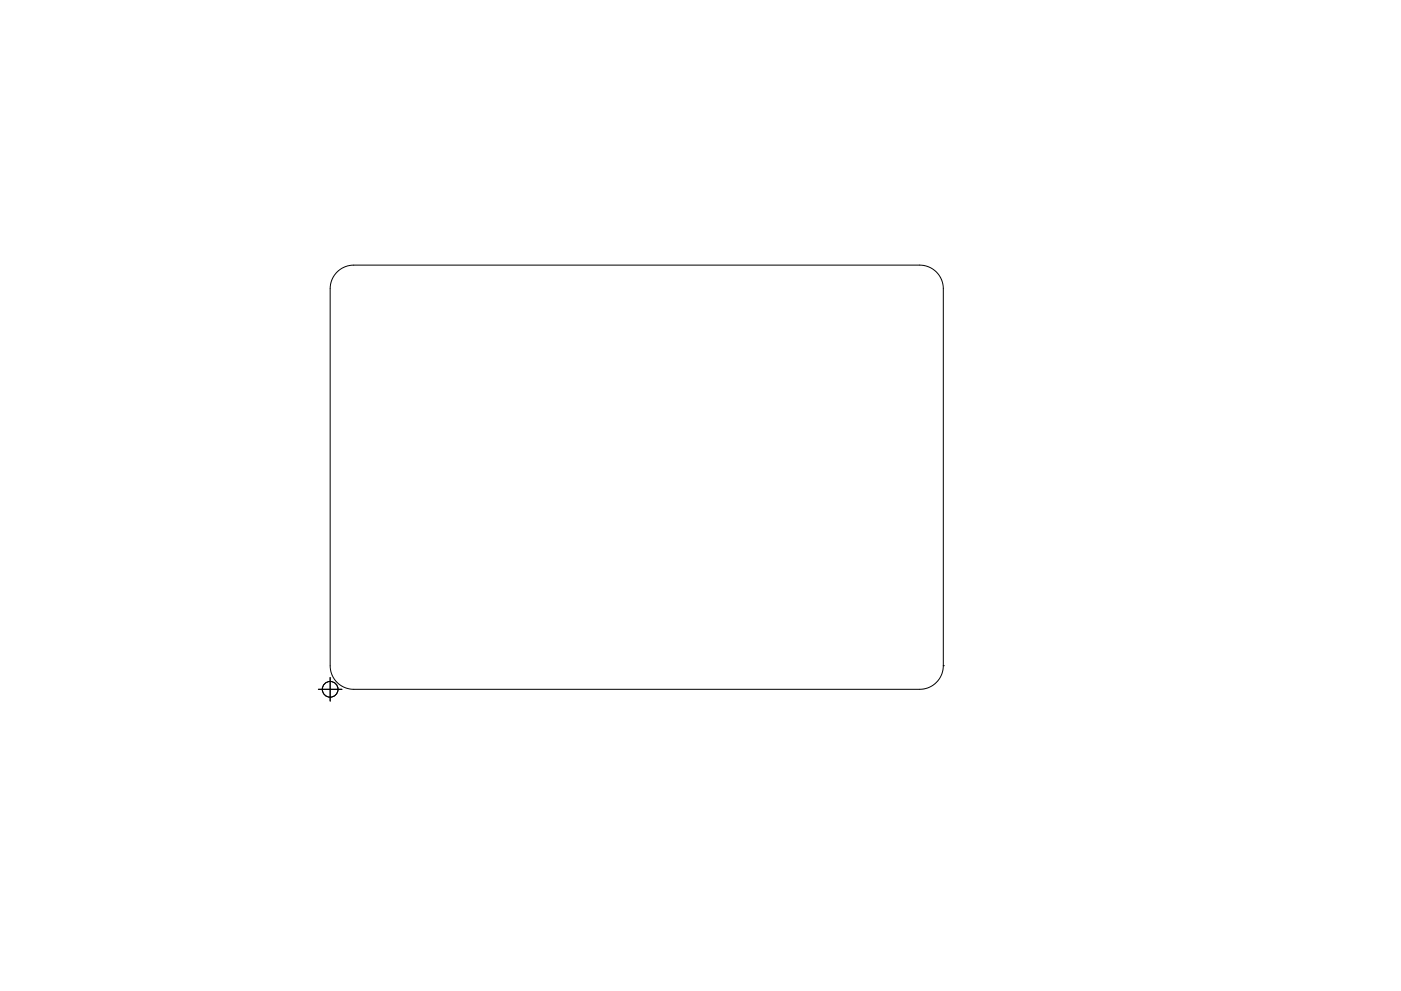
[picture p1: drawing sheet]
<svg xmlns="http://www.w3.org/2000/svg" width="297mm" height="210mm" viewBox="0 0 297 210" stroke-linecap="round" stroke-linejoin="round" font-family="sans-serif">
<g fill="none" stroke="#000" stroke-width=".21">
<path d="M71.5 57.7a5 5 0 0 1 3.5-1.5h120a5 5 0 0 1 5 5v80a5 5 0 0 1-5 5h-120a5 5 0 0 1-5-5v-80a5 5 0 0 1 1.5-3.5zM67.5 146.2h5M70 143.7v5M200 141.2h.1"/>
<circle cx="70" cy="146.2" r="1.67"/>
</g>
</svg>
